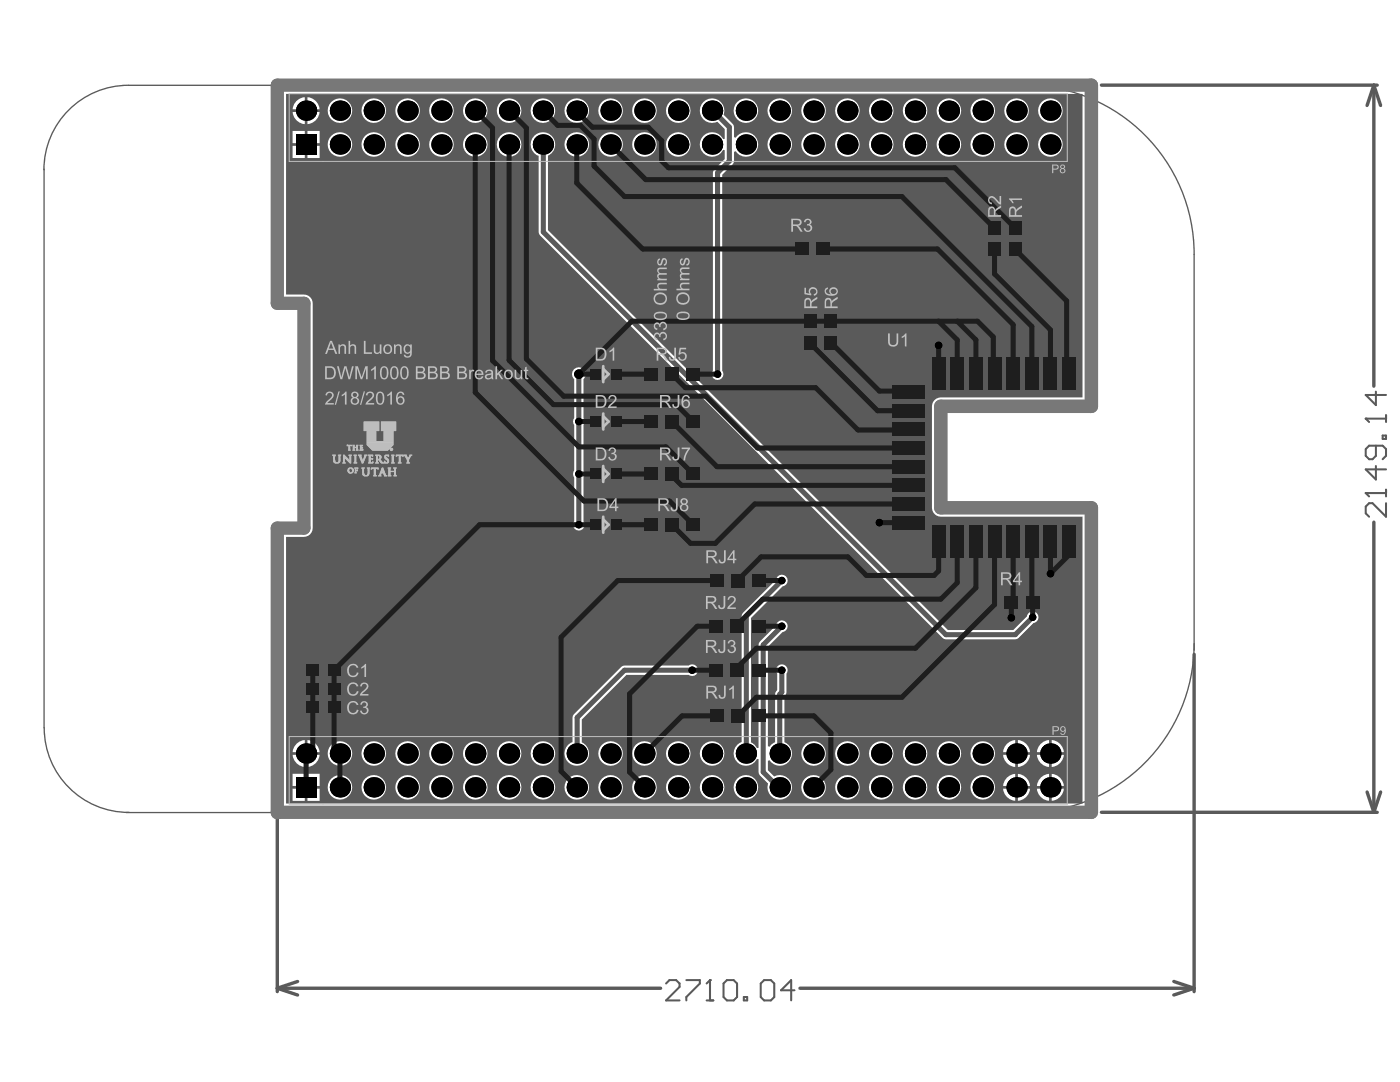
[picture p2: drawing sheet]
<svg xmlns="http://www.w3.org/2000/svg" width="279mm" height="216mm" viewBox="0 0 279 216" stroke-linecap="round" stroke-linejoin="round" font-family="sans-serif">
<g fill="none" stroke="#5a5a5a" stroke-width=".68">
<path d="M219.8 17h55.1M274.2 17l1.3 4M274.2 17l-1.4 4M274.2 17v60.1M274.2 104.2v57.9M238.3 130.6v67.3M272.8 158l1.4 4.1M275.5 158l-1.3 4.1M55.3 162.8v35.1M219.8 162.1h55.1M55.3 197.2l4.1 1.3M55.3 197.2h76.5"/>
<path d="M59.4 195.8l-4.1 1.4M159.6 197.2h78.7M234.3 195.8l4 1.4M238.3 197.2l-4 1.3"/>
</g>
<path d="M25.6 17h179M8.8 33.7v111.5M238.3 50.8v78.9M204.6 162.1h-179.4" fill="none" stroke="#5a5a5a" stroke-width=".27"/>
<path d="M272.6 98.4h4M276.6 97.7v1.4M276.6 100.4v2.7l-2.7-2.7h-.7l-.6 .7v1.3l.6 .7" fill="none" stroke="#5a5a5a" stroke-width=".41"/>
<circle cx="272.6" cy="98.4" r=".2" fill="#5a5a5a"/>
<path d="M272.6 98.4l.6 .7M272.6 83.5h4M274.6 93v2.7l-2-2h4M274.6 88.9v2.1l-.7 .6h-.7l-.6-.6v-1.4l.6-.7h2.7l.7 .7v1.4l-.7 .6M275.9 86.9h.7v.7h-.7zM276.6 82.9v1.3" fill="none" stroke="#5a5a5a" stroke-width=".41"/>
<circle cx="272.6" cy="83.5" r=".2" fill="#5a5a5a"/>
<path d="M274.6 78.1v2.7l-2-2h4M272.6 83.5l.6 .7M132.9 196.2l.7-.6h1.3l.7 .6v.7l-2.7 2.7h2.7M137 195.6h2.7v.6l-2.7 2.7v.7M141 199.6h1.4M141.7 195.6v4" fill="none" stroke="#5a5a5a" stroke-width=".41"/>
<circle cx="141.7" cy="195.6" r=".2" fill="#5a5a5a"/>
<path d="M141.7 195.6l-.7 .6M145.1 195.6h1.3l.7 .6v2.7l-.7 .7h-1.3l-.7-.7v-2.7zM148.4 198.9h.7v.7h-.7zM151.8 196.2l.7-.6h1.3l.7 .6v2.7l-.7 .7h-1.3l-.7-.7zM158.6 197.6h-2.7l2-2v4" fill="none" stroke="#5a5a5a" stroke-width=".41"/>
<path d="M25.6 17a16.9 16.9 0 0 0-16.8 16.9M204.6 17a33.8 33.8 0 0 1 33.7 33.8M238.3 128.4a33.8 33.8 0 0 1-33.7 33.8M8.8 145.2a16.9 16.9 0 0 0 16.9 16.9" fill="none" stroke="#5a5a5a" stroke-width=".27"/>
<path d="M55.3 162.1h162.5v-60.8h-30v-20.2h30v-64.1h-162.5v43.5h5.4v44.9h-5.4v56.8" fill="none" stroke="#787878" stroke-width="2.7"/>
<path d="M57.1 18.7h158.9v60.6h-28.2a1.77 1.77 0 0 0-1.8 1.8v20.2a1.77 1.77 0 0 0 1.8 1.8h28.2v57.2h-158.9v-53.2h3.6a1.75 1.75 0 0 0 1.7-1.7v-44.9a1.75 1.75 0 0 0-1.7-1.7h-3.6zM61.4 19.4v2.4h2.4a2.63 2.63 0 0 0-2.4-2.4zM59.2 20.2l-.5 .5-.3 1.1h2.4v-2.4l-1.1 .3zM207.2 22.1a2.45 2.45 0 0 0 4.9 0 2.45 2.45 0 0 0-4.9 0zM200.4 22.1a2.45 2.45 0 0 0 4.9 0 2.45 2.45 0 0 0-4.9 0zM193.7 22.1a2.45 2.45 0 0 0 4.9 0 2.45 2.45 0 0 0-4.9 0zM186.9 22.1a2.45 2.45 0 0 0 4.9 0 2.45 2.45 0 0 0-4.9 0zM180.2 22.1a2.45 2.45 0 0 0 4.9 0 2.45 2.45 0 0 0-4.9 0zM173.4 22.1a2.45 2.45 0 0 0 4.9 0 2.45 2.45 0 0 0-4.9 0zM166.7 22.1a2.45 2.45 0 0 0 4.9 0 2.45 2.45 0 0 0-4.9 0zM159.9 22.1a2.45 2.45 0 0 0 4.9 0 2.45 2.45 0 0 0-4.9 0zM153.2 22.1a2.45 2.45 0 0 0 4.9 0 2.45 2.45 0 0 0-4.9 0zM146.4 22.1a2.45 2.45 0 0 0 4.9 0 2.45 2.45 0 0 0-4.9 0zM132.9 22.1a2.45 2.45 0 0 0 4.9 0 2.45 2.45 0 0 0-4.9 0zM126.2 22.1a2.45 2.45 0 0 0 4.9 0 2.45 2.45 0 0 0-4.9 0zM119.4 22.1a2.45 2.45 0 0 0 4.9 0 2.45 2.45 0 0 0-4.9 0zM112.7 22.1a2.45 2.45 0 0 0 4.9 0 2.45 2.45 0 0 0-4.9 0zM105.9 22.1a2.45 2.45 0 0 0 4.9 0 2.45 2.45 0 0 0-4.9 0zM99.1 22.1a2.5 2.5 0 0 0 5 0 2.5 2.5 0 0 0-5 0zM92.4 22.1a2.45 2.45 0 0 0 4.9 0 2.45 2.45 0 0 0-4.9 0zM85.6 22.1a2.45 2.45 0 0 0 4.9 0 2.45 2.45 0 0 0-4.9 0zM78.9 22.1a2.45 2.45 0 0 0 4.9 0 2.45 2.45 0 0 0-4.9 0zM72.1 22.1a2.45 2.45 0 0 0 4.9 0 2.45 2.45 0 0 0-4.9 0zM65.4 22.1a2.45 2.45 0 0 0 4.9 0 2.45 2.45 0 0 0-4.9 0zM61.4 22.3v2.5a2.63 2.63 0 0 0 2.4-2.5zM58.4 22.3a2.63 2.63 0 0 0 2.4 2.5v-2.5zM140.4 20.3a2.44 2.44 0 0 0-.3 3.2 2.44 2.44 0 0 0 3.1 .8l1.4 1.5v1.9l-.3 .1a2.44 2.44 0 0 0-3.7-.9 2.44 2.44 0 0 0 0 3.8 2.44 2.44 0 0 0 3.7-.8l.3 .1v1.7l-2.1 2.1-.2 .7v39.5a1.16 1.16 0 0 0 .1 1.5 1.16 1.16 0 0 0 1.6 0 1.16 1.16 0 0 0 .1-1.5v-39.1l2.3-2.4 .1-2.2 .3-.1a2.44 2.44 0 0 0 3.7 .5 2.44 2.44 0 0 0 0-3.7 2.44 2.44 0 0 0-3.7 .5l-.3-.1-.1-2.4-2-2.1a2.44 2.44 0 0 0-1-2.9 2.44 2.44 0 0 0-3 .3zM61.4 26.1v2.5h2.4v-2.5zM58.4 26.1v2.5h2.4v-2.5zM207.2 28.8a2.45 2.45 0 0 0 4.9 0 2.45 2.45 0 0 0-4.9 0zM200.4 28.8a2.45 2.45 0 0 0 4.9 0 2.45 2.45 0 0 0-4.9 0zM193.7 28.8a2.45 2.45 0 0 0 4.9 0 2.45 2.45 0 0 0-4.9 0zM186.9 28.8a2.45 2.45 0 0 0 4.9 0 2.45 2.45 0 0 0-4.9 0zM180.2 28.8a2.45 2.45 0 0 0 4.9 0 2.45 2.45 0 0 0-4.9 0zM173.4 28.8a2.45 2.45 0 0 0 4.9 0 2.45 2.45 0 0 0-4.9 0zM166.7 28.8a2.45 2.45 0 0 0 4.9 0 2.45 2.45 0 0 0-4.9 0zM159.9 28.8a2.45 2.45 0 0 0 4.9 0 2.45 2.45 0 0 0-4.9 0zM153.2 28.8a2.45 2.45 0 0 0 4.9 0 2.45 2.45 0 0 0-4.9 0zM132.9 28.8a2.45 2.45 0 0 0 4.9 0 2.45 2.45 0 0 0-4.9 0zM126.2 28.8a2.45 2.45 0 0 0 4.9 0 2.45 2.45 0 0 0-4.9 0zM119.4 28.8a2.45 2.45 0 0 0 4.9 0 2.45 2.45 0 0 0-4.9 0zM112.7 28.8a2.45 2.45 0 0 0 4.9 0 2.45 2.45 0 0 0-4.9 0zM99.1 28.8a2.5 2.5 0 0 0 5 0 2.5 2.5 0 0 0-5 0zM92.4 28.8a2.45 2.45 0 0 0 4.9 0 2.45 2.45 0 0 0-4.9 0zM85.6 28.8a2.45 2.45 0 0 0 4.9 0 2.45 2.45 0 0 0-4.9 0zM78.9 28.8a2.45 2.45 0 0 0 4.9 0 2.45 2.45 0 0 0-4.9 0zM72.1 28.8a2.45 2.45 0 0 0 4.9 0 2.45 2.45 0 0 0-4.9 0zM65.4 28.8a2.45 2.45 0 0 0 4.9 0 2.45 2.45 0 0 0-4.9 0zM61.4 29.1v2.4h2.4v-2.4zM58.4 29.1v2.4h2.4v-2.4zM114.5 73.7a1.36 1.36 0 0 0 .1 2v7.7a1.07 1.07 0 0 0 0 1.4v9.1a1.07 1.07 0 0 0 0 1.3v8.8a1.16 1.16 0 0 0 .1 1.6 1.16 1.16 0 0 0 1.6 0 1.16 1.16 0 0 0 .1-1.6v-8.8a1.07 1.07 0 0 0 0-1.3v-9.1a1.07 1.07 0 0 0 0-1.4v-7.7a1.37 1.37 0 0 0 .1-2 1.37 1.37 0 0 0-2 0zM106.6 27.1a2.43 2.43 0 0 0 .9 4v15.2l.3 .7 80.3 80.3 .7 .3h13.8l.7-.3 3-3a1.16 1.16 0 0 0 1-1.2 1.16 1.16 0 0 0-1.1-1.1 1.16 1.16 0 0 0-1.2 1l-2.8 2.7h-13l-79.8-79.8v-14.9a2.44 2.44 0 0 0 1-3.6 2.44 2.44 0 0 0-3.8-.3zM114.5 142.5l-.2 .7v4.9a2.44 2.44 0 0 0-1.2 3.7 2.44 2.44 0 0 0 3.9 .1 2.44 2.44 0 0 0-.9-3.8v-4.5l8.9-8.9h12.5a1.16 1.16 0 0 0 1.5-.2 1.16 1.16 0 0 0 0-1.5 1.16 1.16 0 0 0-1.5-.2l-13.2 .1zM209.9 147.7v2.4h2.4a2.63 2.63 0 0 0-2.4-2.4zM207.7 148.4l-.4 .6-.4 1.1h2.5v-2.4l-1.1 .3zM203.1 147.7v2.4h2.5a2.63 2.63 0 0 0-2.5-2.4zM200.9 148.4l-.4 .6-.3 1.1h2.4v-2.4l-1.1 .3zM61.4 147.7v2.4h2.4a2.63 2.63 0 0 0-2.4-2.4zM59.2 148.4l-.5 .6-.3 1.1h2.4v-2.4l-1.1 .3zM193.7 150.4a2.45 2.45 0 0 0 4.9 0 2.45 2.45 0 0 0-4.9 0zM186.9 150.4a2.45 2.45 0 0 0 4.9 0 2.45 2.45 0 0 0-4.9 0zM180.2 150.4a2.45 2.45 0 0 0 4.9 0 2.45 2.45 0 0 0-4.9 0zM173.4 150.4a2.45 2.45 0 0 0 4.9 0 2.45 2.45 0 0 0-4.9 0zM166.7 150.4a2.45 2.45 0 0 0 4.9 0 2.45 2.45 0 0 0-4.9 0zM159.9 150.4a2.45 2.45 0 0 0 4.9 0 2.45 2.45 0 0 0-4.9 0zM155.2 115l-.3 .7-6.8 6.9-.1 25.5a2.44 2.44 0 0 0-1 3.9 2.44 2.44 0 0 0 4-.6l.4 .1 .1 2.9 1.8 2a2.44 2.44 0 0 0 2.2 3.1 2.44 2.44 0 0 0 2.5-2.9 2.44 2.44 0 0 0-3.5-1.7l-1.3-1.2v-1.9l.4-.1a2.44 2.44 0 0 0 3.9 .2 2.44 2.44 0 0 0-1-3.8v-9.2l.4-.4 .1-.4v-3.7a1.16 1.16 0 0 0-.2-1.5 1.16 1.16 0 0 0-1.5 0 1.16 1.16 0 0 0-.2 1.5v3.3l-.3 .5-.1 .3v9.6l-.8 .5-.3 .4-.4-.1v-19.8l3-3a1.16 1.16 0 0 0 1-1.2 1.16 1.16 0 0 0-1.1-1.1 1.16 1.16 0 0 0-1.2 1l-3.2 3.2-.3 .7v20.5l-.4 .1a2.18 2.18 0 0 0-1.1-1.2v-24.8l6.3-6.3a1.16 1.16 0 0 0 .9-1.7 1.16 1.16 0 0 0-1.9-.3zM139.7 150.4a2.45 2.45 0 0 0 4.9 0 2.45 2.45 0 0 0-4.9 0zM132.9 150.4a2.45 2.45 0 0 0 4.9 0 2.45 2.45 0 0 0-4.9 0zM126.2 150.4a2.45 2.45 0 0 0 4.9 0 2.45 2.45 0 0 0-4.9 0zM119.4 150.4a2.45 2.45 0 0 0 4.9 0 2.45 2.45 0 0 0-4.9 0zM105.9 150.4a2.45 2.45 0 0 0 4.9 0 2.45 2.45 0 0 0-4.9 0zM99.1 150.4a2.5 2.5 0 0 0 5 0 2.5 2.5 0 0 0-5 0zM92.4 150.4a2.45 2.45 0 0 0 4.9 0 2.45 2.45 0 0 0-4.9 0zM85.6 150.4a2.45 2.45 0 0 0 4.9 0 2.45 2.45 0 0 0-4.9 0zM78.9 150.4a2.45 2.45 0 0 0 4.9 0 2.45 2.45 0 0 0-4.9 0zM72.1 150.4a2.45 2.45 0 0 0 4.9 0 2.45 2.45 0 0 0-4.9 0zM65.4 150.4a2.45 2.45 0 0 0 4.9 0 2.45 2.45 0 0 0-4.9 0zM209.9 150.6v2.4a2.63 2.63 0 0 0 2.4-2.4zM206.9 150.6a2.63 2.63 0 0 0 2.5 2.4v-2.4zM203.1 150.6v2.4a2.63 2.63 0 0 0 2.5-2.4zM200.2 150.6a2.63 2.63 0 0 0 2.4 2.4v-2.4zM61.4 150.6v2.4a2.63 2.63 0 0 0 2.4-2.4zM58.4 150.6a2.63 2.63 0 0 0 2.4 2.4v-2.4zM209.9 154.4v2.4h2.4a2.63 2.63 0 0 0-2.4-2.4zM207.7 155.2l-.4 .5-.4 1.1h2.5v-2.4l-1.1 .3zM203.1 154.4v2.4h2.5a2.63 2.63 0 0 0-2.5-2.4zM200.9 155.2l-.4 .5-.3 1.1h2.4v-2.4l-1.1 .3zM61.4 154.4v2.4h2.4v-2.4zM58.4 154.4v2.4h2.4v-2.4zM193.7 157.1a2.45 2.45 0 0 0 4.9 0 2.45 2.45 0 0 0-4.9 0zM186.9 157.1a2.45 2.45 0 0 0 4.9 0 2.45 2.45 0 0 0-4.9 0zM180.2 157.1a2.45 2.45 0 0 0 4.9 0 2.45 2.45 0 0 0-4.9 0zM173.4 157.1a2.45 2.45 0 0 0 4.9 0 2.45 2.45 0 0 0-4.9 0zM166.7 157.1a2.45 2.45 0 0 0 4.9 0 2.45 2.45 0 0 0-4.9 0zM159.9 157.1a2.45 2.45 0 0 0 4.9 0 2.45 2.45 0 0 0-4.9 0zM146.4 157.1a2.45 2.45 0 0 0 4.9 0 2.45 2.45 0 0 0-4.9 0zM139.7 157.1a2.45 2.45 0 0 0 4.9 0 2.45 2.45 0 0 0-4.9 0zM132.9 157.1a2.45 2.45 0 0 0 4.9 0 2.45 2.45 0 0 0-4.9 0zM126.2 157.1a2.45 2.45 0 0 0 4.9 0 2.45 2.45 0 0 0-4.9 0zM119.4 157.1a2.45 2.45 0 0 0 4.9 0 2.45 2.45 0 0 0-4.9 0zM112.7 157.1a2.45 2.45 0 0 0 4.9 0 2.45 2.45 0 0 0-4.9 0zM105.9 157.1a2.45 2.45 0 0 0 4.9 0 2.45 2.45 0 0 0-4.9 0zM99.1 157.1a2.5 2.5 0 0 0 5 0 2.5 2.5 0 0 0-5 0zM92.4 157.1a2.45 2.45 0 0 0 4.9 0 2.45 2.45 0 0 0-4.9 0zM85.6 157.1a2.45 2.45 0 0 0 4.9 0 2.45 2.45 0 0 0-4.9 0zM78.9 157.1a2.45 2.45 0 0 0 4.9 0 2.45 2.45 0 0 0-4.9 0zM72.1 157.1a2.45 2.45 0 0 0 4.9 0 2.45 2.45 0 0 0-4.9 0zM65.4 157.1a2.45 2.45 0 0 0 4.9 0 2.45 2.45 0 0 0-4.9 0zM209.9 157.4v2.4a2.63 2.63 0 0 0 2.4-2.4zM206.9 157.4a2.63 2.63 0 0 0 2.5 2.4v-2.4zM203.1 157.4v2.4a2.63 2.63 0 0 0 2.5-2.4zM200.2 157.4a2.63 2.63 0 0 0 2.4 2.4v-2.4zM61.4 157.4v2.4h2.4v-2.4zM58.4 157.4v2.4h2.4v-2.4z" fill="#5a5a5a"/>
<path d="M108.4 28.8v17.5l80.4 80.3h13.8l3.5-3.4M142.2 22l3.4 3.4v6.7l-2.4 2.4v40.2M115.5 74.7v30M156 115.8l-7.1 7.1v27.7M138.1 133.7h-13.5l-9.4 9.5-.1 7.1M156 133.7v4.4l-.4 .4v11.9M156 125l-3.7 3.7v25.4l3.3 3.3" fill="none" stroke="#5a5a5a" stroke-width="1"/>
<g fill="#000">
<circle cx="61.1" cy="22.1" r="2.03"/>
<circle cx="67.8" cy="28.8" r="2.03"/>
<circle cx="67.8" cy="22.1" r="2.03"/>
<circle cx="74.6" cy="22.1" r="2.03"/>
<circle cx="74.6" cy="28.8" r="2.03"/>
<circle cx="81.3" cy="28.8" r="2.03"/>
<circle cx="81.3" cy="22.1" r="2.03"/>
<circle cx="88.1" cy="28.8" r="2.03"/>
<circle cx="88.1" cy="22.1" r="2.03"/>
<circle cx="94.8" cy="28.8" r="2.03"/>
<circle cx="94.8" cy="22.1" r="2.03"/>
<circle cx="101.6" cy="22.1" r="2.03"/>
<circle cx="101.6" cy="28.8" r="2.03"/>
<circle cx="108.4" cy="22.1" r="2.03"/>
<circle cx="108.4" cy="28.8" r="2.03"/>
<circle cx="115.1" cy="28.8" r="2.03"/>
<circle cx="115.1" cy="22.1" r="2.03"/>
<circle cx="121.9" cy="22.1" r="2.03"/>
<circle cx="121.9" cy="28.8" r="2.03"/>
<circle cx="128.6" cy="22.1" r="2.03"/>
<circle cx="128.6" cy="28.8" r="2.03"/>
<circle cx="135.4" cy="22.1" r="2.03"/>
<circle cx="135.4" cy="28.8" r="2.03"/>
<circle cx="142.1" cy="22.1" r="2.03"/>
<circle cx="142.1" cy="28.8" r="2.03"/>
<circle cx="148.9" cy="22.1" r="2.03"/>
<circle cx="148.9" cy="28.8" r="2.03"/>
<circle cx="155.6" cy="28.8" r="2.03"/>
<circle cx="155.6" cy="22.1" r="2.03"/>
<circle cx="162.4" cy="28.8" r="2.03"/>
<circle cx="162.4" cy="22.1" r="2.03"/>
<circle cx="169.1" cy="22.1" r="2.03"/>
<circle cx="169.1" cy="28.8" r="2.03"/>
<circle cx="175.9" cy="28.8" r="2.03"/>
<circle cx="175.9" cy="22.1" r="2.03"/>
<circle cx="182.6" cy="22.1" r="2.03"/>
<circle cx="182.6" cy="28.8" r="2.03"/>
<circle cx="189.4" cy="28.8" r="2.03"/>
<circle cx="189.4" cy="22.1" r="2.03"/>
<circle cx="196.1" cy="28.8" r="2.03"/>
<circle cx="196.1" cy="22.1" r="2.03"/>
<circle cx="202.9" cy="22.1" r="2.03"/>
<circle cx="202.9" cy="28.8" r="2.03"/>
<circle cx="209.6" cy="22.1" r="2.03"/>
<circle cx="209.6" cy="28.8" r="2.03"/>
<circle cx="115.5" cy="74.7" r=".95"/>
<circle cx="143.2" cy="74.7" r=".74"/>
<circle cx="187.3" cy="68.9" r=".74"/>
<circle cx="115.5" cy="84.1" r=".74"/>
<circle cx="115.5" cy="94.6" r=".74"/>
<circle cx="115.5" cy="104.7" r=".74"/>
<circle cx="156" cy="115.8" r=".74"/>
<circle cx="175.5" cy="104.3" r=".74"/>
<circle cx="209.6" cy="114.5" r=".74"/>
<circle cx="138.1" cy="133.7" r=".74"/>
<circle cx="156" cy="125" r=".74"/>
<circle cx="156" cy="133.7" r=".74"/>
<circle cx="201.8" cy="123.3" r=".74"/>
<circle cx="206.1" cy="123.2" r=".74"/>
<circle cx="61.1" cy="150.4" r="2.03"/>
<circle cx="67.8" cy="157.1" r="2.03"/>
<circle cx="67.8" cy="150.4" r="2.03"/>
<circle cx="74.6" cy="150.4" r="2.03"/>
<circle cx="74.6" cy="157.1" r="2.03"/>
<circle cx="81.3" cy="157.1" r="2.03"/>
<circle cx="81.3" cy="150.4" r="2.03"/>
<circle cx="88.1" cy="157.1" r="2.03"/>
<circle cx="88.1" cy="150.4" r="2.03"/>
<circle cx="94.8" cy="157.1" r="2.03"/>
<circle cx="94.8" cy="150.4" r="2.03"/>
<circle cx="101.6" cy="150.4" r="2.03"/>
<circle cx="101.6" cy="157.1" r="2.03"/>
<circle cx="108.4" cy="150.4" r="2.03"/>
<circle cx="108.4" cy="157.1" r="2.03"/>
<circle cx="115.1" cy="150.4" r="2.03"/>
<circle cx="115.1" cy="157.1" r="2.03"/>
<circle cx="121.9" cy="150.4" r="2.03"/>
<circle cx="121.9" cy="157.1" r="2.03"/>
<circle cx="128.6" cy="157.1" r="2.03"/>
<circle cx="128.6" cy="150.4" r="2.03"/>
<circle cx="135.4" cy="150.4" r="2.03"/>
<circle cx="135.4" cy="157.1" r="2.03"/>
<circle cx="142.1" cy="150.4" r="2.03"/>
<circle cx="142.1" cy="157.1" r="2.03"/>
<circle cx="148.9" cy="150.4" r="2.03"/>
<circle cx="148.9" cy="157.1" r="2.03"/>
<circle cx="155.6" cy="150.4" r="2.03"/>
<circle cx="155.6" cy="157.1" r="2.03"/>
<circle cx="162.4" cy="150.4" r="2.03"/>
<circle cx="162.4" cy="157.1" r="2.03"/>
<circle cx="169.1" cy="150.4" r="2.03"/>
<circle cx="169.1" cy="157.1" r="2.03"/>
<circle cx="175.9" cy="157.1" r="2.03"/>
<circle cx="175.9" cy="150.4" r="2.03"/>
<circle cx="182.6" cy="157.1" r="2.03"/>
<circle cx="182.6" cy="150.4" r="2.03"/>
<circle cx="189.4" cy="157.1" r="2.03"/>
<circle cx="189.4" cy="150.4" r="2.03"/>
<circle cx="196.1" cy="150.4" r="2.03"/>
<circle cx="196.1" cy="157.1" r="2.03"/>
<circle cx="202.9" cy="150.4" r="2.03"/>
<circle cx="202.9" cy="157.1" r="2.03"/>
<circle cx="209.6" cy="157.1" r="2.03"/>
<circle cx="209.6" cy="150.4" r="2.03"/>
</g>
<g fill="#000">
<path d="M59.1 26.8h4v4.1h-4z" fill-rule="evenodd"/>
<path d="M59.1 155.1h4v4h-4z" fill-rule="evenodd"/>
</g>
<path d="M61.1 156.3h.1M62.4 148.9l-1.3 1.4M62.4 141.4l.1 .1" fill="none" stroke="#1e1e1e" stroke-width="1"/>
<circle cx="62.4" cy="141.4" r=".51" fill="#1e1e1e"/>
<path d="M101.6 28.4v.4M115.1 28.8h.1M115.5 22v.7M115.8 25l2.8 2.7M132.1 32.1l1.3 1.4M115.5 74.7h3.3M129.7 74.7l.3 .3M115.5 84.1h3.3M62.4 141.2v.2M66.7 149.1l1.2 1.3M67.8 156.8l-.2 .3" fill="none" stroke="#1e1e1e" stroke-width="1"/>
<g fill="#1e1e1e">
<circle cx="156" cy="133.7" r=".51"/>
<circle cx="156" cy="125" r=".51"/>
</g>
<g fill="none" stroke="#1e1e1e" stroke-width="1">
<path d="M115.1 28.8v7.7M115.5 22.7l2.7 2.7M118.6 27.7v5.4M115.5 94.6h3.3M181.3 85.7l-.1 .1M115.5 104.7h3.3M169.2 111.1l3.7 3.7M187.3 113.9l-.9 .9M202.2 120l-.4 .3M62.4 133.7v7.7M66.7 133.7v7.1M61.1 150.4v5.9"/>
<path d="M67.8 150.4v6.4"/>
</g>
<circle cx="122.6" cy="104.7" r=".51" fill="#1e1e1e"/>
<path d="M123 83.8l.4 .3" fill="none" stroke="#1e1e1e" stroke-width="1"/>
<circle cx="123" cy="94.6" r=".51" fill="#1e1e1e"/>
<path d="M132.1 28.1v4" fill="none" stroke="#1e1e1e" stroke-width="1"/>
<circle cx="156" cy="115.8" r=".51" fill="#1e1e1e"/>
<g fill="none" stroke="#1e1e1e" stroke-width="1">
<path d="M94.8 28.8v49.5l21.7 21.7h17.1l4.7 4.7M94.8 22.1l3.5 3.4v46.5l17.2 17.2h17.4l5.4 5.4M101.6 28.8v43.1l8.9 8.8h24.5l3.3 3.4M101.6 22.1l3.5 3.4v46.1l7.4 7.4h28.3l10.4 10.4h30M108.4 22.1l2.9 2.9h4.5M115.1 36.5l13.2 13.2h31.7M118.2 25.4h11.2l2.7 2.7M118.6 33.1l6 6.1h55.4l25.9 25.9v9.4M121.9 28.8l7 7h59.9l9.7 9.7M133.4 33.5h57.2l12 12M164.5 49.7h22.6l15.1 15.1v9.7M198.5 49.3v5.4l11.1 11.1v8.7"/>
<path d="M202.6 49.8l10.3 10.2v13.6M123 74.7h6.7M134.1 74.7l2.7 2.7h26l8.4 8.4h10M138.3 74.7h4.9M161.8 68.6l13.3 13.4h6.1M165.8 68.3l9.7 9.7h5.7M187.3 68.9v5.6M187.3 64.1l3.7 3.7v6.7M191 64.1l3.8 3.7v6.7M198.2 74.5v-7.3l-3.1-3.1h-69l-10.6 10.6M123 94.6h6.8M123.4 84.1h6.4"/>
<path d="M133.7 94.6l2.3 2.2h45.2M134.1 84.1l9 9h38.1M115.5 104.7h-19.8l-29 29M122.6 104.7h7.2M143 115.8h-19.7l-11.3 11.3v26.8l3.1 3.1M151.5 115.8h4.5M169.2 111.1h-17.3l-4.7 4.7M172.9 114.8h13.5M175.6 104.3h5.6M181.2 100.6h-30.6l-7.8 7.8h-5l-3.7-3.7M187.3 108v5.9M191 108v8.3l-3.2 3.3h-35.6l-5 5"/>
<path d="M194.8 108v9.3l-12.1 12h-31.7l-3.7 3.8v.6M198.5 108v12.6l-18.5 18.5h-29l-3.7 3.7M202.2 108v12M205.9 108l.1 12.2M209.6 108v6.5l3.8-3.8v-2.7M138.1 133.7h4.8M142.9 125h-3.7l-13.6 13.5v15.6l3.1 3M151.4 133.7h4.6M151.4 125h4.6M201.8 120.3v3M206.1 120.2v3M62.4 141.4v7.5"/>
<path d="M66.7 141.2v7.9M143 142.8h-6.9l-7.4 7.5M151.5 142.8h10.9l3.4 3.4v7.4l-3.4 3.4"/>
</g>
<g fill="#000">
<circle cx="61.1" cy="22.1" r="2.03"/>
<circle cx="67.8" cy="28.8" r="2.03"/>
<circle cx="67.8" cy="22.1" r="2.03"/>
<circle cx="74.6" cy="22.1" r="2.03"/>
<circle cx="74.6" cy="28.8" r="2.03"/>
<circle cx="81.3" cy="28.8" r="2.03"/>
<circle cx="81.3" cy="22.1" r="2.03"/>
<circle cx="88.1" cy="28.8" r="2.03"/>
<circle cx="88.1" cy="22.1" r="2.03"/>
<circle cx="94.8" cy="28.8" r="2.03"/>
<circle cx="94.8" cy="22.1" r="2.03"/>
<circle cx="101.6" cy="22.1" r="2.03"/>
<circle cx="101.6" cy="28.8" r="2.03"/>
<circle cx="108.4" cy="22.1" r="2.03"/>
<circle cx="108.4" cy="28.8" r="2.03"/>
<circle cx="115.1" cy="28.8" r="2.03"/>
<circle cx="115.1" cy="22.1" r="2.03"/>
<circle cx="121.9" cy="22.1" r="2.03"/>
<circle cx="121.9" cy="28.8" r="2.03"/>
<circle cx="128.6" cy="22.1" r="2.03"/>
<circle cx="128.6" cy="28.8" r="2.03"/>
<circle cx="135.4" cy="22.1" r="2.03"/>
<circle cx="135.4" cy="28.8" r="2.03"/>
<circle cx="142.1" cy="22.1" r="2.03"/>
<circle cx="142.1" cy="28.8" r="2.03"/>
<circle cx="148.9" cy="22.1" r="2.03"/>
<circle cx="148.9" cy="28.8" r="2.03"/>
<circle cx="155.6" cy="28.8" r="2.03"/>
<circle cx="155.6" cy="22.1" r="2.03"/>
<circle cx="162.4" cy="28.8" r="2.03"/>
<circle cx="162.4" cy="22.1" r="2.03"/>
<circle cx="169.1" cy="22.1" r="2.03"/>
<circle cx="169.1" cy="28.8" r="2.03"/>
<circle cx="175.9" cy="28.8" r="2.03"/>
<circle cx="175.9" cy="22.1" r="2.03"/>
<circle cx="182.6" cy="22.1" r="2.03"/>
<circle cx="182.6" cy="28.8" r="2.03"/>
<circle cx="189.4" cy="28.8" r="2.03"/>
<circle cx="189.4" cy="22.1" r="2.03"/>
<circle cx="196.1" cy="28.8" r="2.03"/>
<circle cx="196.1" cy="22.1" r="2.03"/>
<circle cx="202.9" cy="22.1" r="2.03"/>
<circle cx="202.9" cy="28.8" r="2.03"/>
<circle cx="209.6" cy="22.1" r="2.03"/>
<circle cx="209.6" cy="28.8" r="2.03"/>
<circle cx="115.5" cy="74.7" r=".95"/>
<circle cx="143.2" cy="74.7" r=".74"/>
<circle cx="187.3" cy="68.9" r=".74"/>
<circle cx="115.5" cy="84.1" r=".74"/>
<circle cx="115.5" cy="94.6" r=".74"/>
<circle cx="115.5" cy="104.7" r=".74"/>
<circle cx="156" cy="115.8" r=".74"/>
<circle cx="175.5" cy="104.3" r=".74"/>
<circle cx="209.6" cy="114.5" r=".74"/>
<circle cx="138.1" cy="133.7" r=".74"/>
<circle cx="156" cy="125" r=".74"/>
<circle cx="156" cy="133.7" r=".74"/>
<circle cx="201.8" cy="123.3" r=".74"/>
<circle cx="206.1" cy="123.2" r=".74"/>
<circle cx="61.1" cy="150.4" r="2.03"/>
<circle cx="67.8" cy="157.1" r="2.03"/>
<circle cx="67.8" cy="150.4" r="2.03"/>
<circle cx="74.6" cy="150.4" r="2.03"/>
<circle cx="74.6" cy="157.1" r="2.03"/>
<circle cx="81.3" cy="157.1" r="2.03"/>
<circle cx="81.3" cy="150.4" r="2.03"/>
<circle cx="88.1" cy="157.1" r="2.03"/>
<circle cx="88.1" cy="150.4" r="2.03"/>
<circle cx="94.8" cy="157.1" r="2.03"/>
<circle cx="94.8" cy="150.4" r="2.03"/>
<circle cx="101.6" cy="150.4" r="2.03"/>
<circle cx="101.6" cy="157.1" r="2.03"/>
<circle cx="108.4" cy="150.4" r="2.03"/>
<circle cx="108.4" cy="157.1" r="2.03"/>
<circle cx="115.1" cy="150.4" r="2.03"/>
<circle cx="115.1" cy="157.1" r="2.03"/>
<circle cx="121.9" cy="150.4" r="2.03"/>
<circle cx="121.9" cy="157.1" r="2.03"/>
<circle cx="128.6" cy="157.1" r="2.03"/>
<circle cx="128.6" cy="150.4" r="2.03"/>
<circle cx="135.4" cy="150.4" r="2.03"/>
<circle cx="135.4" cy="157.1" r="2.03"/>
<circle cx="142.1" cy="150.4" r="2.03"/>
<circle cx="142.1" cy="157.1" r="2.03"/>
<circle cx="148.9" cy="150.4" r="2.03"/>
<circle cx="148.9" cy="157.1" r="2.03"/>
<circle cx="155.6" cy="150.4" r="2.03"/>
<circle cx="155.6" cy="157.1" r="2.03"/>
<circle cx="162.4" cy="150.4" r="2.03"/>
<circle cx="162.4" cy="157.1" r="2.03"/>
<circle cx="169.1" cy="150.4" r="2.03"/>
<circle cx="169.1" cy="157.1" r="2.03"/>
<circle cx="175.9" cy="157.1" r="2.03"/>
<circle cx="175.9" cy="150.4" r="2.03"/>
<circle cx="182.6" cy="157.1" r="2.03"/>
<circle cx="182.6" cy="150.4" r="2.03"/>
<circle cx="189.4" cy="157.1" r="2.03"/>
<circle cx="189.4" cy="150.4" r="2.03"/>
<circle cx="196.1" cy="150.4" r="2.03"/>
<circle cx="196.1" cy="157.1" r="2.03"/>
<circle cx="202.9" cy="150.4" r="2.03"/>
<circle cx="202.9" cy="157.1" r="2.03"/>
<circle cx="209.6" cy="157.1" r="2.03"/>
<circle cx="209.6" cy="150.4" r="2.03"/>
</g>
<g fill="#000">
<path d="M59.1 26.8h4v4.1h-4z" fill-rule="evenodd"/>
<path d="M59.1 155.1h4v4h-4z" fill-rule="evenodd"/>
</g>
<g fill="#1e1e1e">
<path d="M61.2 140h2.5v2.4h-2.5z" fill-rule="evenodd"/>
<path d="M61.2 132.5h2.5v2.4h-2.5z" fill-rule="evenodd"/>
<path d="M122 73.6h2.1v2.1h-2.1z" fill-rule="evenodd"/>
<path d="M132.8 73.3h2.6v2.7h-2.6z" fill-rule="evenodd"/>
<path d="M137 73.4h2.7v2.5h-2.7z" fill-rule="evenodd"/>
<path d="M141.6 132.5h2.6v2.5h-2.6z" fill-rule="evenodd"/>
<path d="M141.6 123.7h2.6v2.5h-2.6z" fill-rule="evenodd"/>
<path d="M158.7 48.4h2.6v2.5h-2.6z" fill-rule="evenodd"/>
<path d="M164.6 62.8h2.5v2.6h-2.5z" fill-rule="evenodd"/>
<path d="M61.2 136.2h2.5v2.4h-2.5z" fill-rule="evenodd"/>
<path d="M122 103.6h2.1v2.2h-2.1z" fill-rule="evenodd"/>
<path d="M122 93.5h2.1v2.1h-2.1z" fill-rule="evenodd"/>
<path d="M122 83h2.1v2.2h-2.1z" fill-rule="evenodd"/>
<path d="M132.8 103.4h2.6v2.6h-2.6z" fill-rule="evenodd"/>
<path d="M132.8 93.2h2.6v2.7h-2.6z" fill-rule="evenodd"/>
<path d="M132.8 82.8h2.6v2.6h-2.6z" fill-rule="evenodd"/>
<path d="M137 103.4h2.7v2.6h-2.7z" fill-rule="evenodd"/>
<path d="M137 93.3h2.7v2.5h-2.7z" fill-rule="evenodd"/>
<path d="M137 82.8h2.7v2.6h-2.7z" fill-rule="evenodd"/>
<path d="M141.7 141.6h2.6v2.5h-2.6z" fill-rule="evenodd"/>
<path d="M141.7 114.6h2.6v2.5h-2.6z" fill-rule="evenodd"/>
<path d="M164.6 67h2.5v2.7h-2.5z" fill-rule="evenodd"/>
<path d="M186 104.7h2.6v6.5h-2.6z" fill-rule="evenodd"/>
<path d="M186 71.3h2.6v6.5h-2.6z" fill-rule="evenodd"/>
<path d="M197.2 104.7h2.6v6.5h-2.6z" fill-rule="evenodd"/>
<path d="M197.2 71.3h2.6v6.5h-2.6z" fill-rule="evenodd"/>
<path d="M197.3 44.2h2.5v2.7h-2.5z" fill-rule="evenodd"/>
<path d="M197.3 48.5h2.5v2.6h-2.5z" fill-rule="evenodd"/>
<path d="M201.4 44.2h2.5v2.7h-2.5z" fill-rule="evenodd"/>
<path d="M201.4 48.5h2.5v2.6h-2.5z" fill-rule="evenodd"/>
<path d="M208.3 104.7h2.7v6.5h-2.7z" fill-rule="evenodd"/>
<path d="M208.3 71.3h2.7v6.5h-2.7z" fill-rule="evenodd"/>
<path d="M212 104.7h2.7v6.5h-2.7z" fill-rule="evenodd"/>
<path d="M212 71.3h2.7v6.5h-2.7z" fill-rule="evenodd"/>
<path d="M65.4 140h2.5v2.4h-2.5z" fill-rule="evenodd"/>
<path d="M65.4 132.5h2.5v2.4h-2.5z" fill-rule="evenodd"/>
<path d="M117.7 73.6h2.2v2.1h-2.2z" fill-rule="evenodd"/>
<path d="M128.5 73.4h2.7v2.5h-2.7z" fill-rule="evenodd"/>
<path d="M145.8 132.4h2.7v2.7h-2.7z" fill-rule="evenodd"/>
<path d="M150.1 132.5h2.6v2.5h-2.6z" fill-rule="evenodd"/>
<path d="M145.8 123.6h2.7v2.7h-2.7z" fill-rule="evenodd"/>
<path d="M150.1 123.7h2.6v2.5h-2.6z" fill-rule="evenodd"/>
<path d="M160.5 62.8h2.5v2.6h-2.5z" fill-rule="evenodd"/>
<path d="M162.9 48.4h2.7v2.5h-2.7z" fill-rule="evenodd"/>
<path d="M178 95.5h6.5v2.7h-6.5z" fill-rule="evenodd"/>
<path d="M178 84.4h6.5v2.6h-6.5z" fill-rule="evenodd"/>
<path d="M178 80.6h6.5v2.7h-6.5z" fill-rule="evenodd"/>
<path d="M65.4 136.2h2.5v2.4h-2.5z" fill-rule="evenodd"/>
<path d="M117.7 103.6h2.2v2.2h-2.2z" fill-rule="evenodd"/>
<path d="M128.5 103.4h2.7v2.6h-2.7z" fill-rule="evenodd"/>
<path d="M128.5 93.3h2.7v2.5h-2.7z" fill-rule="evenodd"/>
<path d="M117.7 93.5h2.2v2.1h-2.2z" fill-rule="evenodd"/>
<path d="M117.7 83h2.2v2.2h-2.2z" fill-rule="evenodd"/>
<path d="M128.5 82.8h2.7v2.6h-2.7z" fill-rule="evenodd"/>
<path d="M145.9 141.5h2.7v2.7h-2.7z" fill-rule="evenodd"/>
<path d="M150.2 141.6h2.6v2.5h-2.6z" fill-rule="evenodd"/>
<path d="M145.9 114.5h2.7v2.7h-2.7z" fill-rule="evenodd"/>
<path d="M150.2 114.6h2.6v2.5h-2.6z" fill-rule="evenodd"/>
<path d="M160.5 67h2.5v2.7h-2.5z" fill-rule="evenodd"/>
<path d="M193.4 104.7h2.7v6.5h-2.7z" fill-rule="evenodd"/>
<path d="M189.7 104.7h2.7v6.5h-2.7z" fill-rule="evenodd"/>
<path d="M178 103h6.5v2.6h-6.5z" fill-rule="evenodd"/>
<path d="M178 99.2h6.5v2.7h-6.5z" fill-rule="evenodd"/>
<path d="M178 91.8h6.5v2.7h-6.5z" fill-rule="evenodd"/>
<path d="M178 88.1h6.5v2.6h-6.5z" fill-rule="evenodd"/>
<path d="M178 76.9h6.5v2.7h-6.5z" fill-rule="evenodd"/>
<path d="M189.7 71.3h2.7v6.5h-2.7z" fill-rule="evenodd"/>
<path d="M193.4 71.3h2.7v6.5h-2.7z" fill-rule="evenodd"/>
<path d="M200.5 119h2.7v2.5h-2.7z" fill-rule="evenodd"/>
<path d="M204.8 119h2.6v2.5h-2.6z" fill-rule="evenodd"/>
<path d="M204.6 104.7h2.7v6.5h-2.7z" fill-rule="evenodd"/>
<path d="M200.9 104.7h2.6v6.5h-2.6z" fill-rule="evenodd"/>
<path d="M200.9 71.3h2.6v6.5h-2.6z" fill-rule="evenodd"/>
<path d="M204.6 71.3h2.7v6.5h-2.7z" fill-rule="evenodd"/>
</g>
<g fill="none" stroke="#c0c0c0" stroke-width=".2">
<path d="M57.7 18.7h155.3v13.5h-155.3zM66.4 90.8h.6M66.4 90.9h.6M66.6 90.9h.2M66.6 91h.2M66.6 91.1h.2M66.6 91.2h.2M66.6 91.3h.2M66.6 91.4h.2M66.6 91.5h.2M66.6 91.6h.2M66.6 91.7h.2"/>
<path d="M66.6 91.8h.2M66.6 91.9h.2M66.6 92h.2M66.6 92.1h.2M66.6 92.1h.3M66.6 92.2h.4M66.7 92.3h.4M66.8 92.3h.9M66.9 92.4h.6M67.4 92.3h.3M67.5 90.8h.6M67.5 90.9h.5"/>
<path d="M67.5 92.2h.3M67.6 92.1h.3M67.6 92.1h.2M67.7 90.9h.2M67.7 91h.2M67.7 91.1h.2M67.7 91.2h.2M67.7 91.3h.2M67.7 91.4h.2M67.7 91.5h.2M67.7 91.6h.2M67.7 91.7h.2"/>
<path d="M67.7 91.8h.2M67.7 91.9h.2M67.7 92h.2M68.4 92.3h.5M68.4 92.4h.5M68.5 90.8h.2M68.5 90.9h.2M68.5 90.9h.3M68.5 91h.4M68.5 91.1h.4M68.5 91.1h.5M68.5 91.2h.6"/>
<path d="M68.5 91.3h.6M68.5 91.3h.2M68.5 91.4h.2M68.5 91.5h.2M68.5 91.6h.2M68.5 91.7h.2M68.5 91.8h.2M68.5 91.9h.2M68.5 92h.2M68.5 92.1h.2M68.5 92.2h.2M68.5 92.3h.3"/>
<path d="M68.8 91.3h.4M68.9 91.4h.4M68.9 91.5h.4M69 91.5h.4M69.1 91.6h.4M69.1 91.7h.4M69.2 91.7h.3M69.3 91.8h.3M69.3 88.8h.1M69.3 88.8h.8M69.3 88.9h.8M69.3 89h.1"/>
<path d="M69.3 91.9h.4M69.4 91.9h.3M69.4 93.8h.2M69.4 93.9h.2M69.4 94h.2M69.4 94h.3M69.5 92h.5M69.5 93.6h.2M69.5 93.7h.1M69.5 94.1h.2M69.5 94.2h.2M69.5 89.8h.4"/>
<path d="M69.5 92.1h.5M69.5 93.5h.3M69.5 94.2h.3M69.5 94.3h.4M69.6 89h.2M69.6 89.1h.2M69.6 89.2h.2M69.6 89.3h.2M69.6 89.4h.2M69.6 89.5h.2M69.6 89.6h.2M69.6 89.7h.2"/>
<path d="M69.6 90.8h.5M69.6 90.9h.5M69.6 92.1h.4M69.6 93.4h.8M69.7 92.2h.3M69.7 94.4h.6M69.7 92.3h.3M69.7 93.4h.5M69.8 94.4h.3M69.8 90.9h.2M69.8 91h.2M69.8 91.1h.2"/>
<path d="M69.8 91.2h.2M69.8 91.3h.2M69.8 91.4h.2M69.8 91.5h.2M69.8 91.6h.2M69.8 91.7h.2M69.8 91.8h.2M69.8 91.9h.2M69.8 92.3h.2M69.9 92.4h.1M70.1 94.3h.3M70.1 89h.1"/>
<path d="M70.1 93.5h.3M70.2 93.6h.3M70.2 94.2h.2M70.3 93.6h.2M70.3 93.7h.3M70.3 94.1h.2M70.3 94.2h.2M70.4 93.8h.2M70.4 93.9h.2M70.4 94h.2M70.4 88.8h.4M70.4 89.8h.4"/>
<path d="M70.5 89h.2M70.5 89.1h.2M70.5 89.2h.2M70.5 89.2h.9M70.5 89.3h.9M70.5 89.4h.2M70.5 89.5h.2M70.5 89.6h.2M70.5 89.7h.2M70.5 88.9h.2M70.6 90.8h.6M70.6 90.9h.6"/>
<path d="M70.6 92.3h.6M70.6 92.4h.6M70.8 90.9h.2M70.8 92.1h.2M70.8 92.2h.2M70.8 92.3h.3M70.8 93.4h.6M70.8 94.4h.4M70.8 91h.2M70.8 91.1h.2M70.8 91.2h.2M70.8 91.3h.2"/>
<path d="M70.8 91.4h.2M70.8 91.5h.2M70.8 91.6h.2M70.8 91.7h.2M70.8 91.8h.2M70.8 91.9h.2M70.8 92h.2M70.8 94.3h.3M70.9 93.5h.1M70.9 93.6h.1M70.9 93.7h.1M70.9 93.8h.1"/>
<path d="M70.9 93.8h.5M70.9 93.9h.5M70.9 94h.1M70.9 94.1h.1M70.9 94.2h.1M71.1 89.8h.4M71.1 88.8h.4M71.2 89h.2M71.2 89.1h.2M71.2 89.2h.2M71.2 89.4h.2M71.2 89.5h.2"/>
<path d="M71.2 89.6h.2M71.2 89.7h.2M71.2 88.9h.2M71.3 93.5h.1M71.3 93.6h.1M71.3 93.8h.1M71.3 94h.1M71.5 90.8h.6M71.5 90.9h.6M71.6 90.9h.4M71.7 91h.3M71.7 91.1h.3"/>
<path d="M71.8 89.8h.6M71.8 91.1h.2M71.8 91.2h.3M71.8 88.8h.6M71.8 91.3h.3M71.8 91.4h.4M71.9 89h.2M71.9 89.1h.2M71.9 89.2h.2M71.9 89.2h.5M71.9 89.3h.5M71.9 89.4h.2"/>
<path d="M71.9 89.5h.2M71.9 89.6h.2M71.9 89.7h.2M71.9 91.5h.3M71.9 88.9h.5M72 91.6h.2M72 91.7h.2M72 91.7h.3M72 91.8h.3M72 91.9h.3M72.1 91.9h.3M72.1 92h.5"/>
<path d="M72.1 92.1h.5M72.2 92.1h.3M72.2 92.2h.3M72.2 93.4h.6M72.2 93.4h.5M72.2 89.4h.2M72.2 92.3h.3M72.2 92.3h.2M72.2 92.4h.2M72.3 89.4h.1M72.3 89.7h.1M72.3 93.5h.3"/>
<path d="M72.3 93.6h.3M72.3 89h.1M72.4 94.4h.2M72.4 89.6h.1M72.4 93.6h.2M72.4 93.7h.2M72.4 93.8h.2M72.4 93.9h.2M72.4 94h.2M72.4 94.1h.2M72.4 94.2h.2M72.4 94.3h.2"/>
<path d="M72.4 94.5h.2M72.4 94.6h.2M72.4 94.7h.3M72.4 91.9h.2M72.4 94.8h.4M72.5 91.7h.2M72.5 91.8h.2M72.5 94.8h.4M72.6 91.5h.2M72.6 91.6h.2M72.6 94.9h.8M72.6 91.3h.3"/>
<path d="M72.6 91.4h.3M72.6 91.5h.3M72.6 84.2h3M72.6 84.3h3M72.6 84.4h3M72.6 84.5h3M72.6 84.6h3M72.6 84.7h3M72.6 84.8h3M72.6 84.9h3M72.6 85h3M72.6 85.1h3"/>
<path d="M72.6 85.2h3M72.6 85.3h3M72.6 85.4h3M72.6 85.5h3M72.6 85.6h3M72.6 85.7h3M72.6 85.8h3M72.6 85.9h3M72.7 90.8h.6M72.7 90.9h.5M72.7 91.1h.3M72.7 91.2h.2"/>
<path d="M72.7 91.3h.2M72.7 95h.6M72.8 91h.3M72.8 91.1h.2M72.9 90.9h.2M73.2 94.8h.3M73.3 93.4h.5M73.3 88.8h5.2M73.3 86h1.7M73.3 86.1h1.7M73.3 86.2h1.7M73.3 86.3h1.7"/>
<path d="M73.3 86.4h1.7M73.3 86.5h1.7M73.3 86.6h1.7M73.3 86.7h1.7M73.3 86.8h1.7M73.3 86.9h1.7M73.3 87h1.7M73.3 87.1h1.7M73.3 87.2h1.7M73.3 87.3h1.7M73.3 87.4h1.7M73.3 87.5h1.7"/>
<path d="M73.3 87.6h1.7M73.3 87.7h1.7M73.3 87.8h1.7M73.3 87.9h1.7M73.3 88h1.7M73.3 88.1h5.2M73.3 88.2h5.2M73.3 88.3h5.2M73.3 88.4h5.2M73.3 88.5h5.2M73.3 88.6h5.2M73.3 88.7h5.2"/>
<path d="M73.3 88.8h5.1M73.3 94.7h.3M73.3 94.8h.2M73.4 88.9h4.9M73.4 94.6h.3M73.4 94.6h.2M73.5 94.4h.2M73.5 90.8h.9M73.5 90.9h.9M73.5 93.5h.2M73.5 93.6h.2M73.5 93.7h.2"/>
<path d="M73.5 93.8h.2M73.5 93.9h.2M73.5 94h.2M73.5 94.1h.2M73.5 94.2h.2M73.5 94.3h.2M73.5 94.5h.2M73.5 89h4.8M73.5 89h4.7M73.5 92.3h1M73.5 92.4h.9M73.6 89.1h4.5"/>
<path d="M73.7 89.2h4.3M73.7 90.9h.2M73.7 91h.2M73.7 91.1h.2M73.7 91.2h.2M73.7 91.3h.2M73.7 91.4h.2M73.7 91.5h.2M73.7 91.5h.7M73.7 91.6h.7M73.7 91.7h.2M73.7 91.8h.2"/>
<path d="M73.7 91.9h.2M73.7 92h.2M73.7 92.1h.2M73.7 92.2h.2M73.7 92.3h.3M73.8 89.3h4.1M73.9 89.4h3.9M74 89.5h3.7M74.1 89.6h3.5M74.1 93.5h.4M74.1 93.6h.1M74.1 93.4h1.4"/>
<path d="M74.2 89.7h3.3M74.2 90.9h.2M74.2 91.5h.2M74.3 89.8h3.1M74.3 91h.1M74.3 91.1h.1M74.3 91.7h.1M74.3 92.3h.2M74.3 92.1h.2M74.3 92.2h.2M74.5 94.9h.6M74.5 95h.6"/>
<path d="M74.7 94.4h.2M74.7 93.5h.2M74.7 93.6h.2M74.7 93.7h.2M74.7 93.8h.2M74.7 93.9h.2M74.7 94h.2M74.7 94.1h.2M74.7 94.2h.2M74.7 94.3h.2M74.7 94.5h.2M74.7 94.6h.2"/>
<path d="M74.7 94.7h.2M74.7 94.8h.2M74.9 90.8h.9M74.9 90.9h1M74.9 92.3h.7M74.9 92.4h.7M75.1 90.9h.2M75.1 92.2h.2M75.1 92.3h.3M75.1 93.5h.4M75.1 91h.2M75.1 91.1h.2"/>
<path d="M75.1 91.2h.2M75.1 91.3h.2M75.1 91.4h.2M75.1 91.5h.2M75.1 91.6h.3M75.1 91.7h.7M75.1 91.7h.8M75.1 91.8h.2M75.1 91.9h.2M75.1 92h.2M75.1 92.1h.2M75.3 93.6h.2"/>
<path d="M75.4 93.6h.1M75.5 95h.6M75.6 94.9h.4M75.6 90.9h.4M75.6 91.6h.3M75.6 91.8h.4M75.7 91h.3M75.7 91.9h.3M75.7 94.8h.3M75.8 91.1h.2M75.8 91.1h.3M75.8 91.5h.2"/>
<path d="M75.8 92h.3M75.8 94.7h.2M75.8 94.8h.2M75.8 91.2h.3M75.8 91.3h.3M75.8 91.3h.2M75.8 91.4h.2M75.8 92.1h.4M75.8 94.5h.2M75.8 94.6h.2M75.9 94.4h.2M75.9 92.1h.3"/>
<path d="M75.9 94.3h.9M75.9 94.4h.9M76 92.2h.3M76 92.3h.4M76 94.2h.2M76 94.2h.8M76 92.3h.6M76 94h.2M76 94.1h.2M76.1 93.8h.5M76.1 93.9h.1M76.1 84.2h2.9"/>
<path d="M76.1 84.3h2.9M76.1 84.4h2.9M76.1 84.5h2.9M76.1 84.6h2.9M76.1 84.7h2.9M76.1 84.8h2.9M76.1 84.9h2.9M76.1 85h2.9M76.1 85.1h2.9M76.1 85.2h2.9M76.1 85.3h2.9M76.1 85.4h2.9"/>
<path d="M76.1 85.5h2.9M76.1 85.6h2.9M76.1 85.7h2.9M76.1 85.8h2.9M76.1 85.9h2.9M76.2 92.4h.4M76.2 93.6h.3M76.2 93.7h.4M76.2 93.4h.2M76.2 93.5h.2M76.3 93.4h.1M76.4 93.9h.2"/>
<path d="M76.4 94h.2M76.4 94h.3M76.4 94.1h.3M76.4 94.2h.3M76.6 94.4h.2M76.6 94.5h.2M76.6 94.6h.3M76.6 94.7h.3M76.6 86h1.9M76.6 86.1h1.9M76.6 86.2h1.9M76.6 86.3h1.9"/>
<path d="M76.6 86.4h1.9M76.6 86.5h1.9M76.6 86.6h1.9M76.6 86.7h1.9M76.6 86.8h1.9M76.6 86.9h1.9M76.6 87h1.9M76.6 87.1h1.9M76.6 87.2h1.9M76.6 87.3h1.9M76.6 87.4h1.9M76.6 87.5h1.9"/>
<path d="M76.6 87.6h1.9M76.6 87.7h1.9M76.6 87.8h1.9M76.6 87.9h1.9M76.6 88h1.9M76.7 92h.1M76.7 92.1h.1M76.7 92.2h.2M76.7 92.3h.3M76.7 92.3h.7M76.7 94.8h.3M76.7 94.9h.5"/>
<path d="M76.7 95h.5M76.8 91h.2M76.8 91.1h.2M76.8 91.2h.2M76.8 91.3h.2M76.8 91.3h.3M76.8 92.4h.6M76.8 90.9h.8M76.8 90.9h.2M76.8 91.4h.4M76.8 91.5h.5M76.9 91.5h.5"/>
<path d="M77 90.8h.6M77 91.6h.4M77 91.7h.5M77.2 91.7h.3M77.2 91.8h.4M77.2 92.3h.3M77.3 91.9h.3M77.3 92.2h.3M77.4 90.9h.2M77.4 92h.2M77.4 92.1h.2M77.4 91h.2"/>
<path d="M77.4 91.1h.2M77.4 93.4h.6M77.4 94.9h.6M77.4 95h.6M77.6 94.4h.2M77.6 93.5h.2M77.6 93.6h.2M77.6 93.7h.2M77.6 93.8h.2M77.6 93.9h.2M77.6 94h.2M77.6 94h1.3"/>
<path d="M77.6 94.1h1.3M77.6 94.2h.2M77.6 94.3h.2M77.6 94.5h.2M77.6 94.6h.2M77.6 94.7h.2M77.6 94.8h.2M77.8 89.6h.6M77.8 89.7h.6M77.9 89.5h.4M77.9 89.8h.4M78 89.4h.3"/>
<path d="M78 89.9h.2M78.1 90.8h.6M78.1 90.9h.6M78.1 92.3h.6M78.1 92.4h.6M78.3 90.9h.2M78.3 91h.2M78.3 91.1h.2M78.3 91.2h.2M78.3 91.3h.2M78.3 91.4h.2M78.3 91.5h.2"/>
<path d="M78.3 91.6h.2M78.3 91.7h.2M78.3 91.8h.2M78.3 91.9h.2M78.3 92h.2M78.3 92.1h.2M78.3 92.2h.2M78.3 92.3h.2M78.5 93.4h.6M78.6 94.9h.5M78.6 95h.5M78.7 94.8h.3"/>
<path d="M78.7 94.4h.2M78.7 93.5h.3M78.7 93.6h.2M78.7 93.7h.2M78.7 93.8h.2M78.7 93.9h.2M78.7 94h.2M78.7 94.2h.2M78.7 94.3h.2M78.7 94.5h.2M78.7 94.6h.2M78.7 94.7h.2"/>
<path d="M79.1 90.8h1.4M79.1 90.9h1.4M79.1 90.9h.4M79.1 91h.1M79.1 91.1h.1M79.5 92.3h.6M79.5 92.4h.6M79.6 92.2h.3M79.6 92.3h.3M79.7 90.9h.2M79.7 91h.2M79.7 91.1h.2"/>
<path d="M79.7 91.2h.2M79.7 91.3h.2M79.7 91.4h.2M79.7 91.5h.2M79.7 91.6h.2M79.7 91.7h.2M79.7 91.8h.2M79.7 91.9h.2M79.7 92h.2M79.7 92.1h.2M80 90.9h.5M80.3 91h.2"/>
<path d="M80.3 91.1h.2M80.6 90.8h.6M80.6 90.9h.5M80.7 90.9h.4M80.8 91h.4M80.9 91.1h.3M81 91.1h.2M81 91.2h.2M81 91.3h.3M81 91.3h.4M81.1 91.4h.3M81.2 91.5h.2"/>
<path d="M81.2 91.5h.4M81.2 92.3h.6M81.2 92.4h.6M81.2 91.6h.4M81.2 91.7h.4M81.3 91.7h.3M81.3 91.8h.3M81.3 91.9h.3M81.3 92h.3M81.3 92.1h.3M81.3 92.2h.3M81.3 92.3h.3"/>
<path d="M81.5 91.4h.2M81.5 91.5h.2M81.6 91.3h.2M81.6 91.2h.2M81.7 91.1h.2M81.8 90.8h.4M81.8 90.9h.4M81.8 90.9h.2M81.8 91h.2M57.7 147h155.3v13.5h-155.3z"/>
</g>
<path d="M120.4 73.6l1.1 1.1-1.1 1M120.4 73.1v3.2M120.4 83l1.1 1.1-1.1 1.1M120.4 82.5v3.2M120.4 93v3.2M120.4 93.5l1.1 1.1-1.1 1M120.4 103.6l1.1 1.1-1.1 1.1M120.4 103.1v3.2" fill="none" stroke="#c0c0c0" stroke-width=".54"/>
<g fill="#c0c0c0">
<path d="M160.6 43.9l.7-.3 .4 .2 .2 .3v.5l-.3 .2 .3 .2 .2 .3v.4l-.3 .4-.4 .2-.5-.1-.3-.2-.2-.4 .3-.1 .2 .4 .3 .1a.53 .53 0 0 0 .6-.6 .53 .53 0 0 0-.8-.4l.1-.3 .5-.2v-.3l-.4-.3-.3 .1-.1 .4-.4-.1z"/>
<path d="M197.4 39.3l.5-.2 .4 .1 1.2 1.2v-1.3h.3v1.7l-.6-.2-1.2-1.1h-.4l-.1 .4a.48 .48 0 0 0 .5 .5l-.1 .4-.4-.2-.2-.2-.1-.6z"/>
<path d="M201.4 39.6h2.6v.3h-2.1l.4 .6h-.3l-.6-.7z"/>
<path d="M69.6 140.2l.5-.3h.7l.4 .2 .3 .5-.3 .1a.86 .86 0 0 0-1.2-.4 .86 .86 0 0 0-.4 1.2l.3 .5 .5 .3 .5-.2 .3-.5 .4 .1-.3 .5-.4 .3h-.5l-.6-.1-.4-.5-.1-.6v-.6z"/>
<path d="M72.2 140.1l.7-.2 .5 .6v.3l-.3 .3 .3 .2 .1 .3v.3l-.2 .4-.4 .2h-.5l-.4-.3-.1-.4h.3l.2 .4 .3 .1a.53 .53 0 0 0 .5-.6 .53 .53 0 0 0-.7-.4v-.3l.5-.2 .1-.3-.5-.3-.2 .1-.2 .3h-.3z"/>
<path d="M69.6 132.8l.5-.3h.7l.4 .2 .3 .5-.3 .1a.86 .86 0 0 0-1.2-.4 .86 .86 0 0 0-.4 1.2l.3 .5 .5 .2 .5-.1 .3-.5 .4 .1-.3 .5-.4 .2-.5 .1-.6-.1-.4-.6-.1-.5v-.6z"/>
<path d="M72.1 133.1l.8-.6h.2v2.6h-.4v-2l-.6 .3z"/>
<path d="M121.7 89.4l.7-.1 .5 .5v.4l-.3 .3 .4 .2 .1 .3-.3 .7-.4 .2h-.5l-.4-.3-.1-.4 .3-.1 .2 .4 .3 .2a.53 .53 0 0 0 .5-.7 .53 .53 0 0 0-.7-.4v-.2l.5-.2 .1-.4-.4-.3-.3 .2-.2 .3-.3-.1z"/>
<path d="M121.6 79l.8-.2 .5 .4 .2 .4-.2 .3-1.1 1.2h1.3v.3h-1.8l.2-.5 1.2-1.2-.1-.4-.4-.2a.48 .48 0 0 0-.5 .5h-.3z"/>
<path d="M121.6 70l.8-.6h.2v2.6h-.3v-2.1l-.7 .4z"/>
<path d="M144.4 127.7h.4l-.1 2.1-.3 .4-.6 .1-.3-.2-.2-.5 .3-.1 .1 .4 .2 .1 .5-.2z"/>
<path d="M145.5 127.9l.8-.2 .4 .5v.4l-.3 .3 .4 .2 .1 .3-.3 .7-.4 .2h-.5l-.4-.3-.1-.4h.3l.2 .4 .3 .1a.53 .53 0 0 0 .5-.7 .53 .53 0 0 0-.7-.3v-.3l.5-.2 .1-.3-.4-.4-.3 .2-.2 .3h-.3z"/>
<path d="M160.5 57.4h.4v1.1l.7 .1-.2-.5 .2-.6 .7-.2 .6 .2 .2 .4v.4l-.1 .5-.5 .2h-.1v-.3l.4-.2 .1-.4-.2-.3-.5-.2a.55 .55 0 0 0-.5 .4 .55 .55 0 0 0 .2 .7v.3l-1.4-.3z"/>
<path d="M69.6 136.5l.5-.3h.7l.4 .2 .3 .5-.3 .1a.86 .86 0 0 0-1.2-.4 .86 .86 0 0 0-.4 1.2l.3 .5 .5 .2 .5-.1 .3-.5 .4 .1-.3 .5-.4 .3h-.5l-.6-.1-.4-.5-.1-.6v-.6z"/>
<path d="M72.1 136.4l.7-.2 .6 .3 .1 .4-.1 .4-1.1 1.2h1.2v.3h-1.7l.2-.5 1.2-1.3-.1-.4-.4-.1a.48 .48 0 0 0-.5 .5l-.3-.1z"/>
<path d="M144.5 136.8h.3v2.1l-.3 .5h-.6l-.4-.2-.1-.5 .3-.1 .1 .4 .2 .1 .4-.1z"/>
<path d="M145.5 137.5l.8-.7h.2v2.6h-.4v-2l-.6 .4z"/>
<path d="M144.4 118.9h.4l-.1 2.1-.3 .5h-.6l-.3-.2-.2-.5 .3-.1 .1 .4 .2 .1 .5-.1z"/>
<path d="M145.4 119.1l.8-.2 .5 .4 .2 .4-.2 .3-1.1 1.2h1.3v.3h-1.8l.2-.5 1.2-1.2-.1-.4-.4-.2a.48 .48 0 0 0-.5 .5h-.3z"/>
<path d="M144.5 109.8h.3v2.1l-.3 .5h-.6l-.4-.2-.1-.5 .3-.1 .1 .4 .2 .1 .4-.1z"/>
<path d="M177.2 66.5h.4v2l.3 .3 .3 .1 .6-.3 .1-2.1h.4l-.1 2-.3 .5-1 .1-.5-.3z"/>
<path d="M180 67.2l.7-.7h.2v2.6h-.3v-2l-.6 .4z"/>
<path d="M130.7 66.5l.5-.2 .5 .4 .2-.4 .3-.1 .6 .2 .3 .5v.5l-.3 .3-.4 .2-.1-.3 .4-.2 .2-.3a.53 .53 0 0 0-.7-.5 .53 .53 0 0 0-.4 .7l-.2-.1-.2-.5h-.5l-.2 .5 .5 .4-.1 .3-.3-.2-.3-.5z"/>
<path d="M130.7 64.5l.5-.2 .5 .4 .2-.4 .3-.1 .6 .2 .3 .5v.5l-.3 .3-.4 .2-.1-.3 .4-.2 .2-.3a.53 .53 0 0 0-.7-.6 .53 .53 0 0 0-.4 .8l-.2-.1-.2-.5h-.5l-.2 .5 .5 .3-.1 .4-.3-.2-.3-.6z"/>
<path d="M131.3 56.6l.4-.2h1.4v.3l-1.3 .1-.3 .1-.1 .2 .3 .5h1.4v.3h-2.6v-.3h.9l-.2-.5z"/>
<path d="M131.3 53.5l.4-.1h1.4v.3h-1.4l-.3 .3a.47 .47 0 0 0 .6 .5h1.1v.3l-1.5 .1-.2 .1 .1 .4 .4 .2h1.2v.3h-1.9v-.2h.3l-.3-.4v-.6a.21 .21 0 0 0 .3-.2 .21 .21 0 0 0-.2-.2l-.1-.4z"/>
<path d="M131.4 51.7l.3-.2v.4l-.3 .3 .2 .5 .2-.1 .3-.9 .3-.2 .5 .1 .2 .7a.66 .66 0 0 1-.6 .7v-.3l.3-.3v-.5h-.4l-.3 .9-.5 .2-.3-.2-.1-.3z"/>
<path d="M135.8 56.6l.4-.2h1.4v.3h-1.3l-.3 .2-.1 .2 .3 .5h1.4v.3h-2.6v-.3h.9l-.2-.5z"/>
<path d="M135.8 53.5l.4-.1h1.4v.3h-1.4l-.2 .3a.47 .47 0 0 0 .5 .5h1.1v.3h-1.4l-.2 .2v.4l.4 .2h1.2v.3h-1.9v-.3h.3l-.3-.4 .1-.5a.21 .21 0 0 0 .2-.2 .21 .21 0 0 0-.2-.2l-.1-.4z"/>
<path d="M135.9 51.7l.3-.2v.3l-.3 .4 .2 .4h.2l.3-.9 .3-.2 .5 .1 .2 .7a.67 .67 0 0 1-.6 .7v-.3l.4-.3-.1-.5-.4-.1-.3 1-.5 .2-.3-.2-.1-.3z"/>
<path d="M67.5 68.7h.3v.3l.6-.3 .6 .2 .1 1.7h-.4v-1.3l-.3-.3-.5 .3v1.3h-.4z"/>
<path d="M69.6 68h.3v.9l.5-.2 .6 .2 .1 1.7h-.3v-1.3l-.2-.3h-.2l-.5 .2v1.4h-.3z"/>
<path d="M72.6 68h.4v2.3h1.2v.3h-1.6z"/>
<path d="M74.6 68.7h.3v1.4l.4 .3 .5-.3v-1.4h.3v1.9h-.3v-.3l-.5 .3-.6-.2z"/>
<path d="M78.6 68.7h.3v.3l.5-.3 .6 .2 .2 1.7h-.4v-1.3l-.4-.3-.4 .3v1.3h-.4z"/>
<path d="M135.2 89.3h.4v2.1l-.3 .4-.6 .1-.4-.2-.1-.6h.3v.4l.2 .1 .5-.2z"/>
<path d="M136 89.3h1.7v.3l-.7 1.2-.3 1.1h-.3l.1-.8 .8-1.5h-1.3z"/>
<path d="M135.2 78.8h.4v2.1l-.3 .5h-.6l-.4-.2-.1-.5 .3-.1v.4l.2 .1 .5-.1z"/>
<path d="M134.6 69.4h.3v2.1l-.3 .4-.6 .1-.4-.2-.1-.6h.3l.1 .3 .2 .2 .4-.2z"/>
<path d="M135.7 69.4h1.2v.3h-1l-.1 .7 .4-.2 .5 .2 .2 .2 .2 .5-.2 .5-.4 .4h-.6l-.4-.3-.2-.4h.4l.2 .3 .4 .1 .3-.2 .1-.4a.56 .56 0 0 0-.4-.6 .56 .56 0 0 0-.6 .3l-.3-.1z"/>
<path d="M65.2 78.3l.7-.2 .6 .4 .1 .4-.1 .4-1.2 1.1h1.3v.3h-1.7l.2-.5 1.2-1.2-.1-.4-.4-.2a.48 .48 0 0 0-.5 .5h-.4z"/>
<path d="M67.6 78.1h.2l-.7 2.7h-.3z"/>
<path d="M68.2 78.8l.7-.7h.3v2.6h-.4v-2l-.6 .4z"/>
<path d="M72.6 78.1h.2l-.7 2.7h-.3z"/>
<path d="M73.3 78.3l.7-.2 .6 .4 .1 .4-.1 .4-1.2 1.1h1.3v.3h-1.7l.1-.5 1.2-1.2-.1-.4-.4-.2a.48 .48 0 0 0-.5 .5h-.3z"/>
<path d="M77.3 78.8l.7-.7h.2v2.6h-.3v-2l-.6 .4z"/>
<path d="M134.9 99.4h.3v2.1l-.3 .5h-.6l-.3-.2-.2-.5 .3-.1 .1 .4 .2 .1 .5-.1z"/>
<path d="M67.3 73.1h.3l.5 2.2 .6-2.2h.4l.6 2.2 .5-2.2h.4l-.7 2.6h-.4l-.6-2.3-.6 2.3h-.4z"/>
<path d="M70.9 73.1h.5l.8 2.2 .7-2.2h.5v2.6h-.3v-2.2l-.8 2.2h-.3l-.8-2.2v2.2h-.3z"/>
<path d="M74.1 73.7l.7-.6h.2v2.6h-.3v-2.1l-.6 .4z"/>
<path d="M93.6 73.8h.3v.3l.3-.3 .5 .1-.2 .2h-.3l-.2 .2v1.4h-.4z"/>
<path d="M98.9 73.1h.3v1.5l.8-.8h.4l-.8 .7 .8 1.2h-.3l-.7-1-.2 .2v.8h-.3z"/>
<path d="M102.7 73.8h.3v1.4l.4 .2 .5-.2v-1.4h.3v1.9h-.3v-.3l-.5 .3-.6-.2z"/>
<path d="M104.8 73.3l.3-.2v.7h.3v.2h-.3v1.2l.1 .2h.2l.1 .3h-.5l-.2-.2v-1.5h-.3v-.2h.3z"/>
<path d="M164.8 59.6l.3-.2 .5 .1 .4 .7 1.2-1v.4l-1 .7-.2 .4v.4h1.2v.4h-2.6v-1.4zM165 59.9l-.1 1.2h.8l-.1-1.1-.3-.2z"/>
<path d="M164.8 57.5l.4-.1v.3l-.4 .3 .1 .4 .4 .2 .5 .1-.3-.6 .1-.5 .5-.3 .6 .1 .4 .4v.7l-.2 .3-.4 .2-1.3-.1-.4-.2-.2-.4v-.5zM165.8 58.1a.6 .6 0 0 0 1.2 0 .6 .6 0 0 0-1.2 0z"/>
<path d="M157.9 43.6l1.4 .1 .5 .2 .2 .4-.1 .4-.6 .4 .9 1.1h-.4l-.7-.9-.4-.2h-.4v1.1h-.4zM158.3 43.9v.9l1.1-.1 .2-.3a.45 .45 0 0 0-.5-.5z"/>
<path d="M197.4 41.4l.4-.2 .4 .1 .4 .6 1.2-.9v.4l-.9 .6-.3 .5v.4h1.2v.4h-2.6v-1.4zM197.6 41.7l-.1 1.2h.8v-1.2l-.3-.2z"/>
<path d="M201.6 41.4l.3-.2 .5 .1 .4 .6 1.2-.9v.4l-1 .6-.2 .5v.4h1.2v.4h-2.6v-1.4zM201.8 41.7l-.1 1.2h.8l-.1-1.2-.3-.2z"/>
<path d="M118.9 89.3h1.4l.5 .4 .2 1-.1 .6-.3 .4-.5 .2h-1.2zM119.2 89.6v2l1.1-.1 .4-.6-.1-1-.4-.3z"/>
<path d="M118.9 78.8l1.4 .1 .5 .3 .2 1.1-.1 .5-.3 .4-.5 .2h-1.2zM119.2 79.1v2l1.1-.1 .4-.5-.1-1-.4-.3z"/>
<path d="M118.9 69.4h1.4l.5 .4 .2 1-.1 .6-.3 .4-.5 .1-1.2 .1zM119.2 69.7v2l1.1-.1 .4-.6-.1-1-.4-.3z"/>
<path d="M140.9 127.7h1.3l.6 .2 .2 .4-.1 .4-.7 .4 1 1.2h-.5l-.6-.9-.4-.3h-.5v1.2h-.3zM141.2 128v.8h1.1l.3-.4a.46 .46 0 0 0-.6-.4z"/>
<path d="M160.7 59.6l.4-.2 .4 .1 .4 .7 1.2-1v.4l-.9 .7-.2 .4v.4h1.1v.4h-2.6v-1.4zM160.9 59.9l-.1 1.2h.9l-.1-1.1-.3-.2z"/>
<path d="M210 144.9h1l.4 .4-.3 .5-.8 .1v.7h-.3zM210.3 145.1v.6l.8-.1-.1-.5z"/>
<path d="M211.7 145l.6-.1 .3 .4 .1 .9-.4 .4h-.4l-.3-.2v-.2h.2l.1 .2 .3 .1 .3-.5v-.2l-.4 .2-.4-.1-.1-.4zM211.7 145.4a.4 .4 0 0 0 .8 0 .4 .4 0 0 0-.8 0z"/>
<path d="M210 32.8l1 .1 .3 .3-.2 .6-.9 .1v.7h-.2zM210.2 33v.6l.8-.1-.1-.4z"/>
<path d="M211.7 32.9l.5-.1 .3 .3v.3l-.2 .2 .3 .2v.3l-.3 .4h-.4l-.4-.2v-.4l.3-.3-.2-.2zM211.8 33.3a.28 .28 0 0 0 .5 0 .28 .28 0 0 0-.5 0zM211.7 34.1a.35 .35 0 0 0 .7 0 .35 .35 0 0 0-.7 0z"/>
<path d="M119.2 99.4h1.4l.5 .4 .3 1.1-.2 .5-.3 .4-.5 .2h-1.2zM119.6 99.7v2l1-.1 .4-.6-.1-.9-.4-.3z"/>
<path d="M122.8 99.4h.3v1.7h.3v.3h-.3v.6h-.4v-.6h-1.1v-.3zM122.7 99.9l-.8 1.2h.8z"/>
<path d="M141 136.8h1.3l.5 .2 .2 .4v.4l-.7 .4 1 1.2h-.5l-.6-.9-.4-.2h-.5v1.1h-.3zM141.3 137.1v.9l1.1-.1 .3-.4a.45 .45 0 0 0-.6-.4z"/>
<path d="M140.9 118.9h1.3l.6 .2 .2 .4-.1 .4-.7 .4 1 1.2h-.5l-.6-.9-.4-.2h-.5v1.1h-.3zM141.2 119.2v.9l1.1-.1 .3-.4a.46 .46 0 0 0-.6-.4z"/>
<path d="M141 109.8h1.3l.5 .2 .2 .4v.4l-.7 .4 1 1.2h-.5l-.6-.9-.4-.3h-.5v1.2h-.3zM141.3 110.1v.9l1.1-.1 .3-.4a.45 .45 0 0 0-.6-.4z"/>
<path d="M146.3 109.8h.3v1.7h.4v.3h-.4v.6h-.3v-.6h-1.1v-.3zM146.3 110.3l-.8 1.2h.8z"/>
<path d="M199.8 114.2h1.3l.6 .2 .1 .4v.4l-.7 .4 1 1.2h-.5l-.6-1-.4-.2h-.5v1.2h-.3zM200.1 114.5v.8h1.1l.3-.4a.45 .45 0 0 0-.6-.4z"/>
<path d="M203.3 114.2h.3v1.7h.3v.3h-.3v.6h-.3v-.6h-1.1v-.3zM203.3 114.7l-.8 1.2h.8z"/>
<path d="M130.7 62.5l.7-.3 1.1 .1 .5 .3 .1 .7-.3 .3-.4 .2h-1.3l-.4-.2-.2-.4v-.4zM130.8 62.8v.5l.5 .2h1.2l.3-.4-.1-.4-.4-.2h-1z"/>
<path d="M130.7 58.8l.8-.4 1.1 .2 .5 .6v.5l-.2 .5-.3 .4-.5 .2-1.2-.2-.3-.4-.2-.5zM131 59l-.3 .6 .4 .7 1 .1 .6-.3 .1-.7-.3-.5-.8-.2z"/>
<path d="M135.2 62.5l.7-.3 1.2 .1 .4 .3 .1 .7-.2 .3-.5 .2h-1.3l-.4-.3-.2-.3v-.4zM135.4 62.7l-.1 .2v.3l.5 .3h1.2l.4-.4-.2-.4-.4-.2h-.8z"/>
<path d="M135.3 58.8l.3-.3 .6-.2 .9 .3 .4 .3 .1 .4-.2 1-.4 .4-.5 .1-1.1-.3-.4-.8zM135.5 59l-.2 .6 .3 .7 .9 .1 .4-.1 .3-.3 .1-.5-.3-.6-.7-.2z"/>
<path d="M65.9 68h.3l1.1 2.6h-.4l-.3-.8h-1.1l-.3 .8h-.3zM66.1 68.3l-.5 1.2h.9z"/>
<path d="M76.7 68.9l.7-.2 .6 .3 .2 .8-.3 .7-.6 .1-.6-.2-.2-.8zM77 69.1l-.2 .6a.59 .59 0 0 0 .8 .6 .59 .59 0 0 0 .3-.8l-.4-.5z"/>
<path d="M80.8 68.9l.6-.2 .5 .3v-.3h.3l-.1 2.2-.3 .4-.5 .1a.6 .6 0 0 1-.7-.6l.8 .3 .3-.1 .1-.3 .1-.3-.6 .2-.6-.4-.2-.7zM81 69.1l-.2 .6a.56 .56 0 0 0 .7 .6 .56 .56 0 0 0 .4-.8l-.4-.5z"/>
<path d="M131.7 89.3h1.4l.5 .2 .2 .4-.1 .4-.6 .4 .9 1.2h-.4l-.6-1-.5-.2h-.4v1.2h-.4zM132.1 89.6v.8h1.1l.2-.4a.46 .46 0 0 0-.5-.4z"/>
<path d="M131.7 78.8h1.4l.5 .2 .2 .4-.1 .4-.6 .4 .9 1.2h-.4l-.6-.9-.5-.2h-.4v1.1h-.4zM132.1 79.1v.9l1.1-.1 .2-.4a.46 .46 0 0 0-.5-.4z"/>
<path d="M136.3 79l.8-.2 .3 .2 .3 .3v.2h-.3l-.2-.3-.3-.1-.5 .4-.1 .6 .3-.3 .4-.1 .4 .2 .2 .3v.7l-.5 .5-.6-.1-.4-.4-.1-1zM136.4 80.6a.55 .55 0 0 0 1.1 0 .55 .55 0 0 0-1.1 0z"/>
<path d="M131 69.4h1.4l.5 .2 .2 .4-.1 .4-.6 .4 .9 1.2h-.4l-.6-1-.5-.2h-.4v1.2h-.4zM131.4 69.7v.8h1.1l.3-.4a.46 .46 0 0 0-.6-.4z"/>
<path d="M70.3 78.3l.7-.2 .4 .2 .1 .3v.5l-.3 .2 .4 .3 .1 .5-.5 .6h-.7l-.5-.4v-.6l.5-.4-.4-.4zM70.4 78.8a.42 .42 0 0 0 .8 0 .42 .42 0 0 0-.8 0zM70.3 80a.53 .53 0 0 0 1 0 .53 .53 0 0 0-1 0z"/>
<path d="M75.3 78.3l.4-.1h.5l.4 .6v1.3l-.2 .5-.3 .2-.6-.1-.4-.5-.1-1.1zM75.6 78.5l-.2 .6v.9l.1 .3 .4 .2 .4-.4v-1.2l-.3-.5z"/>
<path d="M79.4 78.4l.7-.3 .3 .2 .2 .3 .1 .2h-.3l-.2-.3-.4-.1-.4 .6-.1 .4 .3-.3h.4l.4 .1 .3 .3v.8l-.5 .4h-.7l-.4-.5v-1zM79.4 80a.55 .55 0 0 0 1.1 0 .55 .55 0 0 0-1.1 0z"/>
<path d="M131.4 99.4h1.3l.6 .2 .2 .4-.1 .4-.7 .4 1 1.2h-.5l-.6-.9-.4-.2h-.5v1.1h-.3zM131.7 99.7v.9l1.1-.1 .3-.4a.46 .46 0 0 0-.6-.4z"/>
<path d="M136 99.6l.7-.2 .4 .2 .1 .3v.4l-.3 .3 .4 .3 .1 .5-.5 .6h-.7l-.4-.4-.1-.6 .5-.4-.4-.4zM136.1 100.1a.42 .42 0 0 0 .8 0 .42 .42 0 0 0-.8 0zM136 101.3a.55 .55 0 0 0 1.1 0 .55 .55 0 0 0-1.1 0z"/>
<path d="M64.9 73.1h1.4l.5 .4 .2 1-.1 .6-.3 .4-.5 .2h-1.2zM65.2 73.4v2l1.1-.1 .3-.6-.1-1-.3-.3z"/>
<path d="M76.1 73.3l.4-.2h.5l.4 .6v1.4l-.2 .4-.3 .2-.6-.1-.4-.5-.1-1.1zM76.4 73.5l-.2 .6v.9l.2 .3 .3 .2 .4-.4v-1.3l-.3-.4z"/>
<path d="M78.1 73.3l.4-.2h.5l.5 .6v1.4l-.3 .4-.3 .2-.6-.1-.4-.5v-1.1zM78.4 73.5l-.2 .6v.9l.1 .3 .4 .2 .4-.4 .1-1.3-.4-.4z"/>
<path d="M80.2 73.3l.3-.2h.5l.5 .6v1.4l-.3 .4-.3 .2-.6-.1-.3-.5-.1-1.1zM80.4 73.5l-.2 .6v.9l.2 .3 .3 .2 .4-.4 .1-1.3-.3-.4z"/>
<path d="M83 73.1h1.2l.5 .3 .1 .5-.3 .4 .3 .2 .2 .4-.3 .6-1.7 .2zM83.3 73.4v.8l.9-.1 .2-.1 .1-.3-.2-.3zM83.3 74.5v.9h.9l.4-.3v-.3l-.2-.2z"/>
<path d="M85.4 73.1h1.2l.5 .3 .1 .5-.3 .4 .3 .2 .2 .4-.3 .6-1.7 .2zM85.8 73.4v.8l.8-.1 .3-.1v-.3l-.2-.3zM85.8 74.5v.9h.8l.4-.3v-.3l-.2-.2z"/>
<path d="M87.8 73.1h1.2l.6 .3v.5l-.3 .4 .4 .2 .1 .4-.3 .6-1.7 .2zM88.2 73.4v.8l.8-.1 .3-.1v-.3l-.2-.3zM88.2 74.5v.9h.9l.3-.3v-.3l-.2-.2z"/>
<path d="M91.3 73.1h1.2l.5 .3 .1 .5-.4 .4 .4 .2 .1 .4-.3 .6-1.6 .2zM91.6 73.4v.8l.8-.1 .3-.1v-.3l-.2-.3zM91.6 74.5v.9h.9l.3-.3v-.3l-.1-.2z"/>
<path d="M95 74l.4-.2h.6l.3 .4 .2 .4v.2h-1.4a.55 .55 0 0 0 .4 .6 .55 .55 0 0 0 .6-.3h.4l-.5 .6h-.6l-.4-.2-.3-.8zM95.2 74.2l-.1 .4h1l-.1-.4-.2-.2z"/>
<path d="M97 74l.3-.2h.5l.4 .1 .2 .2 .1 1.6h-.3l-.1-.3-.7 .3a.6 .6 0 0 1-.6-.7 .6 .6 0 0 1 .8-.4l.5-.2a.49 .49 0 0 0-.5-.4 .49 .49 0 0 0-.5 .4l-.3-.1zM97.2 75v.3l.3 .2 .4-.2 .2-.3a.19 .19 0 0 0-.1-.3 .19 .19 0 0 0-.3 .1z"/>
<path d="M100.8 74l.7-.3 .6 .3 .2 .9-.3 .7-.6 .1-.6-.3-.2-.7zM101.1 74.2l-.2 .6a.59 .59 0 0 0 .7 .6 .59 .59 0 0 0 .4-.9l-.4-.5z"/>
</g>
</svg>
